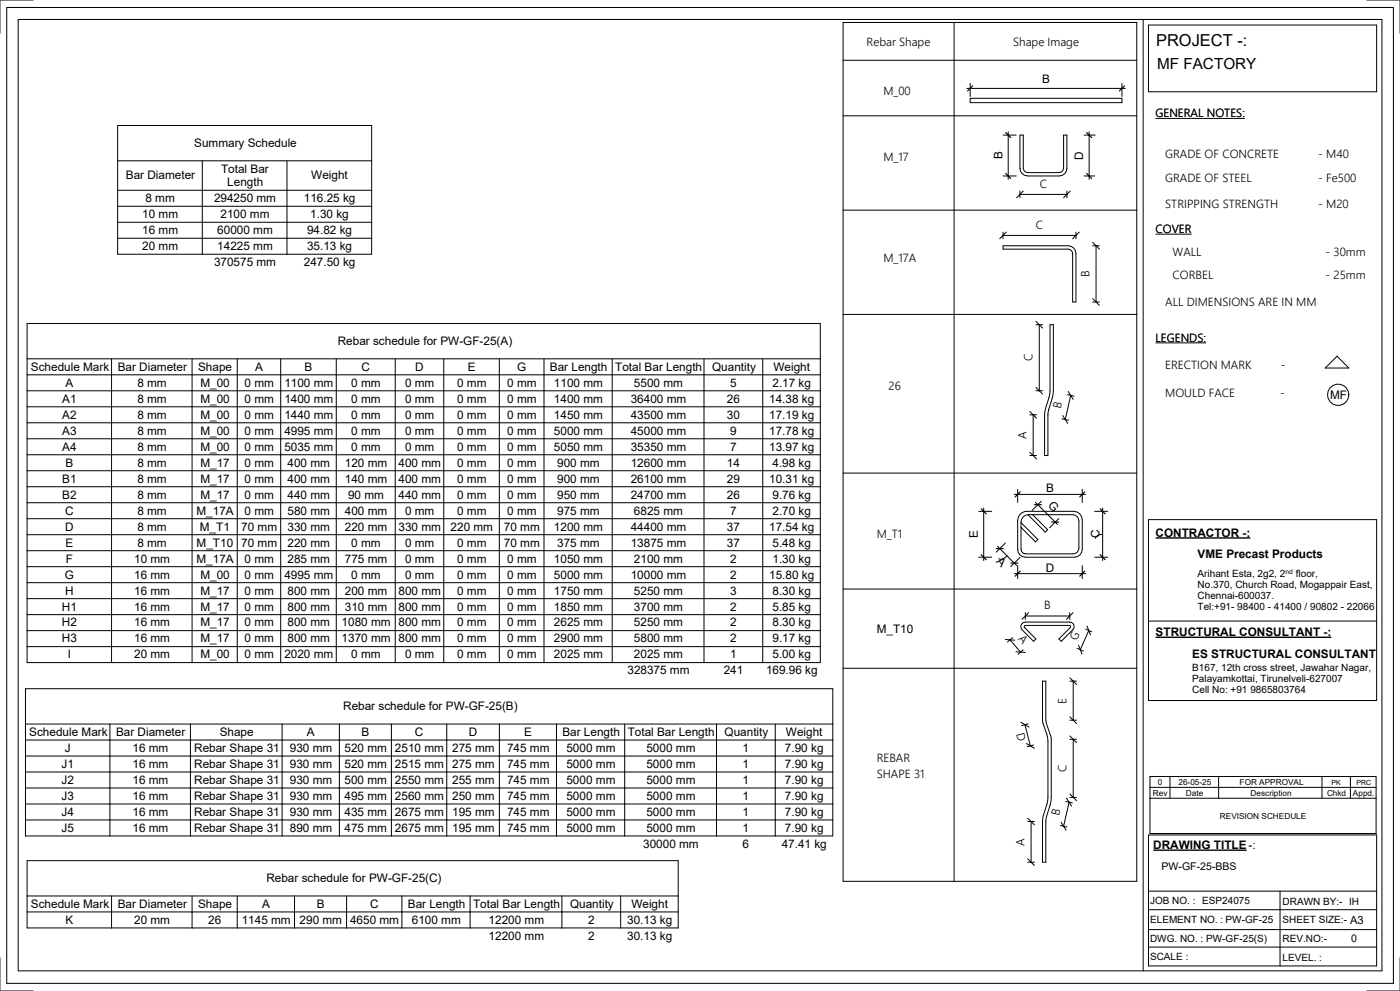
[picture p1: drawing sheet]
<svg xmlns="http://www.w3.org/2000/svg" width="420mm" height="297mm" viewBox="0 0 420 297" stroke-linecap="round" stroke-linejoin="round" font-family="sans-serif">
<defs><g id="words">
<text font-size="4.9" x="346.9" y="13.9">PROJECT -:</text>
<text font-size="4.6" x="347.2" y="20.7">MF FACTORY</text>
<g font-size="3.5">
<text x="260" y="13.7">Rebar Shape</text>
<text x="304" y="13.7">Shape Image</text>
<text x="265.1" y="28.4">M_00</text>
<text x="312.7" y="24.8">B</text>
<text x="346.7" y="35.2">GENERAL NOTES:</text>
<text x="58.3" y="44.1">Summary Schedule</text>
<text x="300.8" y="47.8" transform="rotate(-90 300.8 47.8)">B</text>
<text x="325" y="47.9" transform="rotate(-90 325 47.9)">D</text>
<text x="349.6" y="47.3">GRADE OF CONCRETE</text>
<text x="395.5" y="47.3">- M40</text>
<text x="37.8" y="53.8">Bar Diameter</text>
<text x="66.4" y="51.8">Total Bar</text>
<text x="93.4" y="53.8">Weight</text>
<text x="265.1" y="48.2">M_17</text>
<text x="68.2" y="55.7">Length</text>
<text x="312" y="56.3">C</text>
<text x="349.6" y="54.6">GRADE OF STEEL</text>
<text x="395.5" y="54.6">- Fe500</text>
<text x="42.7" y="65.4">10 mm</text>
<text x="43.7" y="60.6">8 mm</text>
<text x="64.2" y="60.6">294250 mm</text>
<text x="66.2" y="65.4">2100 mm</text>
<text x="91.2" y="60.6">116.25 kg</text>
<text x="93.1" y="65.4">1.30 kg</text>
<text x="349.6" y="62.3">STRIPPING STRENGTH</text>
<text x="395.5" y="62.3">- M20</text>
<text x="42.7" y="70.2">16 mm</text>
<text x="65.2" y="70.2">60000 mm</text>
<text x="92.1" y="70.2">94.82 kg</text>
<text x="310.8" y="68.6">C</text>
<text x="346.7" y="69.9">COVER</text>
<text x="42.7" y="75">20 mm</text>
<text x="65.2" y="75">14225 mm</text>
<text x="92.1" y="75">35.13 kg</text>
<text x="351.8" y="76.8">WALL</text>
<text x="397.8" y="76.8">- 30mm</text>
<text x="64.2" y="79.8">370575 mm</text>
<text x="91.2" y="79.8">247.50 kg</text>
<text x="265.1" y="78.5">M_17A</text>
<text x="326.9" y="83.1" transform="rotate(-90 326.9 83.1)">B</text>
<text x="351.8" y="83.5">CORBEL</text>
<text x="397.8" y="83.5">- 25mm</text>
<text x="349.6" y="91.6">ALL DIMENSIONS ARE IN MM</text>
<text x="101.3" y="103.4">Rebar schedule for PW-GF-25(A)</text>
<text x="346.7" y="102.5">LEGENDS:</text>
<text x="9.3" y="111.1">Schedule Mark</text>
<text x="35.3" y="111.1">Bar Diameter</text>
<text x="59.4" y="111.1">Shape</text>
<text x="76.5" y="111.1">A</text>
<text x="91.4" y="111.1">B</text>
<text x="108.5" y="111.1">C</text>
<text x="124.6" y="111.1">D</text>
<text x="140.3" y="111.1">E</text>
<text x="155.2" y="111.1">G</text>
<text x="165" y="111.1">Bar Length</text>
<text x="184.6" y="111.1">Total Bar Length</text>
<text x="213.7" y="111.1">Quantity</text>
<text x="232.1" y="111.1">Weight</text>
<text x="309.8" y="108.4" transform="rotate(-90 309.8 108.4)">C</text>
<text x="349.6" y="110.8">ERECTION MARK</text>
<text x="384.3" y="110.8">-</text>
<text x="19.6" y="115.9">A</text>
<text x="41.2" y="115.9">8 mm</text>
<text x="60.1" y="115.9">M_00</text>
<text x="73.4" y="115.9">0 mm</text>
<text x="85.3" y="115.9">1100 mm</text>
<text x="105.4" y="115.9">0 mm</text>
<text x="121.5" y="115.9">0 mm</text>
<text x="137.1" y="115.9">0 mm</text>
<text x="152.2" y="115.9">0 mm</text>
<text x="166.2" y="115.9">1100 mm</text>
<text x="190.2" y="115.9">5500 mm</text>
<text x="219.1" y="115.9">5</text>
<text x="231.8" y="115.9">2.17 kg</text>
<text x="266.6" y="116.8">26</text>
<text x="349.6" y="119.1">MOULD FACE</text>
<text x="384.2" y="119.1">-</text>
<text x="399.1" y="119.7">MF</text>
<text x="18.7" y="120.7">A1</text>
<text x="18.7" y="125.5">A2</text>
<text x="41.2" y="120.7">8 mm</text>
<text x="41.2" y="125.5">8 mm</text>
<text x="60.1" y="120.7">M_00</text>
<text x="60.1" y="125.5">M_00</text>
<text x="73.4" y="120.7">0 mm</text>
<text x="73.4" y="125.5">0 mm</text>
<text x="85.3" y="120.7">1400 mm</text>
<text x="85.3" y="125.5">1440 mm</text>
<text x="105.4" y="120.7">0 mm</text>
<text x="105.4" y="125.5">0 mm</text>
<text x="121.5" y="120.7">0 mm</text>
<text x="121.5" y="125.5">0 mm</text>
<text x="137.1" y="120.7">0 mm</text>
<text x="137.1" y="125.5">0 mm</text>
<text x="152.2" y="120.7">0 mm</text>
<text x="152.2" y="125.5">0 mm</text>
<text x="166.2" y="120.7">1400 mm</text>
<text x="166.2" y="125.5">1450 mm</text>
<text x="189.3" y="120.7">36400 mm</text>
<text x="189.3" y="125.5">43500 mm</text>
<text x="218.1" y="120.7">26</text>
<text x="218.1" y="125.5">30</text>
<text x="230.8" y="120.7">14.38 kg</text>
<text x="230.8" y="125.5">17.19 kg</text>
<text x="318.3" y="122.7" transform="rotate(-77 318.3 122.7)">B</text>
<text x="18.7" y="130.3">A3</text>
<text x="41.2" y="130.3">8 mm</text>
<text x="60.1" y="130.3">M_00</text>
<text x="73.4" y="130.3">0 mm</text>
<text x="85.3" y="130.3">4995 mm</text>
<text x="105.4" y="130.3">0 mm</text>
<text x="121.5" y="130.3">0 mm</text>
<text x="137.1" y="130.3">0 mm</text>
<text x="152.2" y="130.3">0 mm</text>
<text x="166.2" y="130.3">5000 mm</text>
<text x="189.3" y="130.3">45000 mm</text>
<text x="219.1" y="130.3">9</text>
<text x="230.8" y="130.3">17.78 kg</text>
<text x="308" y="131.6" transform="rotate(-90 308 131.6)">A</text>
<text x="18.7" y="135.1">A4</text>
<text x="41.2" y="135.1">8 mm</text>
<text x="60.1" y="135.1">M_00</text>
<text x="73.4" y="135.1">0 mm</text>
<text x="85.3" y="135.1">5035 mm</text>
<text x="105.4" y="135.1">0 mm</text>
<text x="121.5" y="135.1">0 mm</text>
<text x="137.1" y="135.1">0 mm</text>
<text x="152.2" y="135.1">0 mm</text>
<text x="166.2" y="135.1">5050 mm</text>
<text x="189.3" y="135.1">35350 mm</text>
<text x="219.1" y="135.1">7</text>
<text x="230.8" y="135.1">13.97 kg</text>
<text x="19.6" y="139.9">B</text>
<text x="41.2" y="139.9">8 mm</text>
<text x="60.1" y="139.9">M_17</text>
<text x="73.4" y="139.9">0 mm</text>
<text x="86.3" y="139.9">400 mm</text>
<text x="103.5" y="139.9">120 mm</text>
<text x="119.6" y="139.9">400 mm</text>
<text x="137.1" y="139.9">0 mm</text>
<text x="152.2" y="139.9">0 mm</text>
<text x="167.2" y="139.9">900 mm</text>
<text x="189.3" y="139.9">12600 mm</text>
<text x="218.1" y="139.9">14</text>
<text x="231.8" y="139.9">4.98 kg</text>
<text x="18.7" y="144.7">B1</text>
<text x="18.7" y="149.5">B2</text>
<text x="41.2" y="144.7">8 mm</text>
<text x="41.2" y="149.5">8 mm</text>
<text x="60.1" y="144.7">M_17</text>
<text x="60.1" y="149.5">M_17</text>
<text x="73.4" y="144.7">0 mm</text>
<text x="73.4" y="149.5">0 mm</text>
<text x="86.3" y="144.7">400 mm</text>
<text x="86.3" y="149.5">440 mm</text>
<text x="103.5" y="144.7">140 mm</text>
<text x="104.4" y="149.5">90 mm</text>
<text x="119.6" y="144.7">400 mm</text>
<text x="119.6" y="149.5">440 mm</text>
<text x="137.1" y="144.7">0 mm</text>
<text x="137.1" y="149.5">0 mm</text>
<text x="152.2" y="144.7">0 mm</text>
<text x="152.2" y="149.5">0 mm</text>
<text x="167.2" y="144.7">900 mm</text>
<text x="167.2" y="149.5">950 mm</text>
<text x="189.3" y="144.7">26100 mm</text>
<text x="189.3" y="149.5">24700 mm</text>
<text x="218.1" y="144.7">29</text>
<text x="218.1" y="149.5">26</text>
<text x="230.8" y="144.7">10.31 kg</text>
<text x="231.8" y="149.5">9.76 kg</text>
<text x="313.9" y="147.6">B</text>
<text x="19.6" y="154.3">C</text>
<text x="41.2" y="154.3">8 mm</text>
<text x="59" y="154.3">M_17A</text>
<text x="73.4" y="154.3">0 mm</text>
<text x="86.3" y="154.3">580 mm</text>
<text x="103.5" y="154.3">400 mm</text>
<text x="121.5" y="154.3">0 mm</text>
<text x="137.1" y="154.3">0 mm</text>
<text x="152.2" y="154.3">0 mm</text>
<text x="167.2" y="154.3">975 mm</text>
<text x="190.2" y="154.3">6825 mm</text>
<text x="219.1" y="154.3">7</text>
<text x="231.8" y="154.3">2.70 kg</text>
<text x="314.3" y="151.7" transform="rotate(45 314.3 151.7)">G</text>
<text x="19.6" y="159.1">D</text>
<text x="41.2" y="159.1">8 mm</text>
<text x="60" y="159.1">M_T1</text>
<text x="72.4" y="159.1">70 mm</text>
<text x="86.3" y="159.1">330 mm</text>
<text x="103.5" y="159.1">220 mm</text>
<text x="119.6" y="159.1">330 mm</text>
<text x="135.2" y="159.1">220 mm</text>
<text x="151.2" y="159.1">70 mm</text>
<text x="166.2" y="159.1">1200 mm</text>
<text x="189.3" y="159.1">44400 mm</text>
<text x="218.1" y="159.1">37</text>
<text x="230.8" y="159.1">17.54 kg</text>
<text x="263.1" y="161.4">M_T1</text>
<text x="293.4" y="161.3" transform="rotate(-90 293.4 161.3)">E</text>
<text x="329.9" y="161.4" transform="rotate(-90 329.9 161.4)">C</text>
<text x="346.8" y="160.9">CONTRACTOR -:</text>
<text x="19.6" y="163.9">E</text>
<text x="41.2" y="163.9">8 mm</text>
<text x="59" y="163.9">M_T10</text>
<text x="72.4" y="163.9">70 mm</text>
<text x="86.3" y="163.9">220 mm</text>
<text x="105.4" y="163.9">0 mm</text>
<text x="121.5" y="163.9">0 mm</text>
<text x="137.1" y="163.9">0 mm</text>
<text x="151.2" y="163.9">70 mm</text>
<text x="167.2" y="163.9">375 mm</text>
<text x="189.3" y="163.9">13875 mm</text>
<text x="218.1" y="163.9">37</text>
<text x="231.8" y="163.9">5.48 kg</text>
<text x="359.3" y="167.3">VME Precast Products</text>
<text x="19.5" y="173.4">G</text>
<text x="19.7" y="168.6">F</text>
<text x="40.2" y="168.6">10 mm</text>
<text x="40.2" y="173.4">16 mm</text>
<text x="59" y="168.6">M_17A</text>
<text x="60.1" y="173.4">M_00</text>
<text x="73.4" y="168.6">0 mm</text>
<text x="73.4" y="173.4">0 mm</text>
<text x="85.3" y="173.4">4995 mm</text>
<text x="86.3" y="168.6">285 mm</text>
<text x="103.5" y="168.6">775 mm</text>
<text x="105.4" y="173.4">0 mm</text>
<text x="121.5" y="168.6">0 mm</text>
<text x="121.5" y="173.4">0 mm</text>
<text x="137.1" y="168.6">0 mm</text>
<text x="137.1" y="173.4">0 mm</text>
<text x="152.2" y="168.6">0 mm</text>
<text x="152.2" y="173.4">0 mm</text>
<text x="166.2" y="168.6">1050 mm</text>
<text x="166.2" y="173.4">5000 mm</text>
<text x="189.3" y="173.4">10000 mm</text>
<text x="190.2" y="168.6">2100 mm</text>
<text x="219.1" y="168.6">2</text>
<text x="219.1" y="173.4">2</text>
<text x="230.8" y="173.4">15.80 kg</text>
<text x="231.8" y="168.6">1.30 kg</text>
<text x="298.8" y="168.4" transform="rotate(45 298.8 168.4)">A</text>
<text x="313.8" y="171.5">D</text>
<text x="19.6" y="178.2">H</text>
<text x="40.2" y="178.2">16 mm</text>
<text x="60.1" y="178.2">M_17</text>
<text x="73.4" y="178.2">0 mm</text>
<text x="86.3" y="178.2">800 mm</text>
<text x="103.5" y="178.2">200 mm</text>
<text x="119.6" y="178.2">800 mm</text>
<text x="137.1" y="178.2">0 mm</text>
<text x="152.2" y="178.2">0 mm</text>
<text x="166.2" y="178.2">1750 mm</text>
<text x="190.2" y="178.2">5250 mm</text>
<text x="219.1" y="178.2">3</text>
<text x="231.8" y="178.2">8.30 kg</text>
<text x="18.6" y="183">H1</text>
<text x="40.2" y="183">16 mm</text>
<text x="60.1" y="183">M_17</text>
<text x="73.4" y="183">0 mm</text>
<text x="86.3" y="183">800 mm</text>
<text x="103.5" y="183">310 mm</text>
<text x="119.6" y="183">800 mm</text>
<text x="137.1" y="183">0 mm</text>
<text x="152.2" y="183">0 mm</text>
<text x="166.2" y="183">1850 mm</text>
<text x="190.2" y="183">3700 mm</text>
<text x="219.1" y="183">2</text>
<text x="231.8" y="183">5.85 kg</text>
<text x="313.3" y="182.7">B</text>
<text x="18.6" y="187.8">H2</text>
<text x="40.2" y="187.8">16 mm</text>
<text x="60.1" y="187.8">M_17</text>
<text x="73.4" y="187.8">0 mm</text>
<text x="86.3" y="187.8">800 mm</text>
<text x="102.5" y="187.8">1080 mm</text>
<text x="119.6" y="187.8">800 mm</text>
<text x="137.1" y="187.8">0 mm</text>
<text x="152.2" y="187.8">0 mm</text>
<text x="166.2" y="187.8">2625 mm</text>
<text x="190.2" y="187.8">5250 mm</text>
<text x="219.1" y="187.8">2</text>
<text x="231.8" y="187.8">8.30 kg</text>
<text x="263.1" y="189.9">M_T10</text>
<text x="305.4" y="191.5" transform="rotate(49 305.4 191.5)">A</text>
<text x="346.8" y="190.7">STRUCTURAL CONSULTANT -:</text>
<text x="18.6" y="192.6">H3</text>
<text x="20.3" y="197.4">I</text>
<text x="40.2" y="192.6">16 mm</text>
<text x="40.2" y="197.4">20 mm</text>
<text x="60.1" y="192.6">M_17</text>
<text x="60.1" y="197.4">M_00</text>
<text x="73.4" y="192.6">0 mm</text>
<text x="73.4" y="197.4">0 mm</text>
<text x="85.3" y="197.4">2020 mm</text>
<text x="86.3" y="192.6">800 mm</text>
<text x="102.5" y="192.6">1370 mm</text>
<text x="105.4" y="197.4">0 mm</text>
<text x="119.6" y="192.6">800 mm</text>
<text x="121.5" y="197.4">0 mm</text>
<text x="137.1" y="192.6">0 mm</text>
<text x="137.1" y="197.4">0 mm</text>
<text x="152.2" y="192.6">0 mm</text>
<text x="152.2" y="197.4">0 mm</text>
<text x="166.2" y="192.6">2900 mm</text>
<text x="166.2" y="197.4">2025 mm</text>
<text x="190.2" y="192.6">5800 mm</text>
<text x="190.2" y="197.4">2025 mm</text>
<text x="219.1" y="192.6">2</text>
<text x="219.1" y="197.4">1</text>
<text x="231.8" y="192.6">9.17 kg</text>
<text x="231.8" y="197.4">5.00 kg</text>
<text x="323.1" y="192.2" transform="rotate(-66 323.1 192.2)">G</text>
<text x="357.7" y="197.1">ES STRUCTURAL CONSULTANT</text>
<text x="188.3" y="202.2">328375 mm</text>
<text x="217.1" y="202.2">241</text>
<text x="229.8" y="202.2">169.96 kg</text>
<text x="103" y="212.9">Rebar schedule for PW-GF-25(B)</text>
<text x="320" y="211" transform="rotate(-90 320 211)">E</text>
<text x="8.8" y="220.6">Schedule Mark</text>
<text x="34.8" y="220.6">Bar Diameter</text>
<text x="65.9" y="220.6">Shape</text>
<text x="92.1" y="220.6">A</text>
<text x="108.5" y="220.6">B</text>
<text x="124.5" y="220.6">C</text>
<text x="140.7" y="220.6">D</text>
<text x="157.2" y="220.6">E</text>
<text x="168.8" y="220.6">Bar Length</text>
<text x="188.3" y="220.6">Total Bar Length</text>
<text x="217.4" y="220.6">Quantity</text>
<text x="235.8" y="220.6">Weight</text>
<text x="304.9" y="220" transform="rotate(76 304.9 220)">D</text>
<text x="19.4" y="225.4">J</text>
<text x="39.8" y="225.4">16 mm</text>
<text x="58.3" y="225.4">Rebar Shape 31</text>
<text x="87" y="225.4">930 mm</text>
<text x="103.4" y="225.4">520 mm</text>
<text x="118.5" y="225.4">2510 mm</text>
<text x="135.7" y="225.4">275 mm</text>
<text x="152.1" y="225.4">745 mm</text>
<text x="170" y="225.4">5000 mm</text>
<text x="194" y="225.4">5000 mm</text>
<text x="222.8" y="225.4">1</text>
<text x="235.5" y="225.4">7.90 kg</text>
<text x="18.5" y="230.2">J1</text>
<text x="39.8" y="230.2">16 mm</text>
<text x="58.3" y="230.2">Rebar Shape 31</text>
<text x="87" y="230.2">930 mm</text>
<text x="103.4" y="230.2">520 mm</text>
<text x="118.5" y="230.2">2515 mm</text>
<text x="135.7" y="230.2">275 mm</text>
<text x="152.1" y="230.2">745 mm</text>
<text x="170" y="230.2">5000 mm</text>
<text x="194" y="230.2">5000 mm</text>
<text x="222.8" y="230.2">1</text>
<text x="235.5" y="230.2">7.90 kg</text>
<text x="263.1" y="228.5">REBAR</text>
<text x="263.1" y="233.2">SHAPE 31</text>
<text x="320" y="231.5" transform="rotate(-90 320 231.5)">C</text>
<text x="18.5" y="235">J2</text>
<text x="18.5" y="239.8">J3</text>
<text x="39.8" y="235">16 mm</text>
<text x="39.8" y="239.8">16 mm</text>
<text x="58.3" y="235">Rebar Shape 31</text>
<text x="58.3" y="239.8">Rebar Shape 31</text>
<text x="87" y="235">930 mm</text>
<text x="87" y="239.8">930 mm</text>
<text x="103.4" y="235">500 mm</text>
<text x="103.4" y="239.8">495 mm</text>
<text x="118.5" y="235">2550 mm</text>
<text x="118.5" y="239.8">2560 mm</text>
<text x="135.7" y="235">255 mm</text>
<text x="135.7" y="239.8">250 mm</text>
<text x="152.1" y="235">745 mm</text>
<text x="152.1" y="239.8">745 mm</text>
<text x="170" y="235">5000 mm</text>
<text x="170" y="239.8">5000 mm</text>
<text x="194" y="235">5000 mm</text>
<text x="194" y="239.8">5000 mm</text>
<text x="222.8" y="235">1</text>
<text x="222.8" y="239.8">1</text>
<text x="235.5" y="235">7.90 kg</text>
<text x="235.5" y="239.8">7.90 kg</text>
<text x="18.5" y="244.6">J4</text>
<text x="39.8" y="244.6">16 mm</text>
<text x="58.3" y="244.6">Rebar Shape 31</text>
<text x="87" y="244.6">930 mm</text>
<text x="103.4" y="244.6">435 mm</text>
<text x="118.5" y="244.6">2675 mm</text>
<text x="135.7" y="244.6">195 mm</text>
<text x="152.1" y="244.6">745 mm</text>
<text x="170" y="244.6">5000 mm</text>
<text x="194" y="244.6">5000 mm</text>
<text x="222.8" y="244.6">1</text>
<text x="235.5" y="244.6">7.90 kg</text>
<text x="317.8" y="244.6" transform="rotate(-77 317.8 244.6)">B</text>
<text x="18.5" y="249.4">J5</text>
<text x="39.8" y="249.4">16 mm</text>
<text x="58.3" y="249.4">Rebar Shape 31</text>
<text x="87" y="249.4">890 mm</text>
<text x="103.4" y="249.4">475 mm</text>
<text x="118.5" y="249.4">2675 mm</text>
<text x="135.7" y="249.4">195 mm</text>
<text x="152.1" y="249.4">745 mm</text>
<text x="170" y="249.4">5000 mm</text>
<text x="194" y="249.4">5000 mm</text>
<text x="222.8" y="249.4">1</text>
<text x="235.5" y="249.4">7.90 kg</text>
<text x="193" y="254.2">30000 mm</text>
<text x="222.8" y="254.2">6</text>
<text x="234.6" y="254.2">47.41 kg</text>
<text x="307.4" y="253.5" transform="rotate(-90 307.4 253.5)">A</text>
<text x="346" y="254.5">DRAWING TITLE</text>
<text x="374.6" y="254.5">-:</text>
<text x="79.9" y="264.5">Rebar schedule for PW-GF-25(C)</text>
<text x="9.3" y="272.2">Schedule Mark</text>
<text x="35.3" y="272.2">Bar Diameter</text>
<text x="59.4" y="272.2">Shape</text>
<text x="78.6" y="272.2">A</text>
<text x="95" y="272.2">B</text>
<text x="111" y="272.2">C</text>
<text x="122.4" y="272.2">Bar Length</text>
<text x="142" y="272.2">Total Bar Length</text>
<text x="171" y="272.2">Quantity</text>
<text x="189.5" y="272.2">Weight</text>
<text x="19.6" y="276.9">K</text>
<text x="40.2" y="276.9">20 mm</text>
<text x="62.5" y="276.9">26</text>
<text x="72.5" y="276.9">1145 mm</text>
<text x="89.9" y="276.9">290 mm</text>
<text x="105" y="276.9">4650 mm</text>
<text x="123.6" y="276.9">6100 mm</text>
<text x="146.6" y="276.9">12200 mm</text>
<text x="146.6" y="281.7">12200 mm</text>
<text x="176.4" y="276.9">2</text>
<text x="176.4" y="281.7">2</text>
<text x="188.2" y="276.9">30.13 kg</text>
<text x="188.2" y="281.7">30.13 kg</text>
</g>
<text font-size="3.4" x="405.1" y="276.9">A3</text>
<g font-size="3.2">
<text x="348.5" y="260.9">PW-GF-25-BBS</text>
<text x="405.5" y="282.4">0</text>
</g>
<g font-size="3">
<text x="359.3" y="172.9">Arihant Esta, 2g2, 2</text>
<text x="388.8" y="172.9">floor,</text>
<text x="359.3" y="176.2">No.370, Church Road, Mogappair East,</text>
<text x="359.3" y="179.5">Chennai-600037.</text>
<text x="359.3" y="182.8">Tel:+91- 98400 - 41400 / 90802 - 22066</text>
<text x="357.7" y="201.1">B167, 12th cross street, Jawahar Nagar,</text>
<text x="357.7" y="204.4">Palayamkottai, Tirunelveli-627007</text>
<text x="357.7" y="207.8">Cell No: +91 9865803764</text>
<text x="345.1" y="270.9">JOB NO. :</text>
<text x="360.7" y="271.1">ESP24075</text>
<text x="384.8" y="271.4">DRAWN BY:-</text>
<text x="404.8" y="271.4">IH</text>
<text x="345.1" y="276.8">ELEMENT NO. :</text>
<text x="367.7" y="276.8">PW-GF-25</text>
<text x="384.8" y="276.8">SHEET SIZE:-</text>
<text x="345.1" y="282.4">DWG. NO. :</text>
<text x="345.1" y="287.7">SCALE :</text>
<text x="361.9" y="282.4">PW-GF-25(S)</text>
<text x="384.8" y="282.4">REV.NO:-</text>
<text x="384.8" y="288">LEVEL. :</text>
</g>
<g font-size="2.5">
<text x="345.9" y="238.6">Rev</text>
<text x="347.4" y="235.3">0</text>
<text x="353.6" y="235.3">26-05-25</text>
<text x="355.9" y="238.6">Date</text>
<text x="372" y="235.3">FOR APPROVAL</text>
<text x="375.3" y="238.6">Description</text>
<text x="398.2" y="238.6">Chkd</text>
<text x="406" y="238.6">Appd.</text>
<text x="366" y="245.4">REVISION SCHEDULE</text>
</g>
<g font-size="2.1">
<text x="399.5" y="235.2">PK</text>
<text x="407" y="235.2">PRC</text>
</g>
<text font-size="2" x="385.7" y="172">nd</text>
</g></defs>
<g fill="none" stroke="#000" stroke-width=".3">
<path d="M2 2.2h416.1v292.6h-416.1zM5.5 5.8h409.2v285.3h-409.2zM10 0h-10v10M253 6.7h88.1v257.5h-88.1zM253 18.1h88.1M286.3 6.7v257.5M343 5.8v285.3M344.6 7.5h68.5v20h-68.5zM410.1 0h10v10M253 34.7h88.1M291.1 29.5h45.5v1.3h-45.5zM306 40.5h1v9.9l.2 .7 .5 .5 .7 .2h9.4l.6-.2 .5-.5 .2-.7v-9.9h1v9.9a2.31 2.31 0 0 1-2.3 2.4h-9.4a2.31 2.31 0 0 1-2.4-2.4z"/>
<path d="M253 63h88.1M301 73.7h19.5a2.31 2.31 0 0 1 2.3 2.3v14.5h-1v-14.5l-.1-.6-.5-.5-.7-.2h-19.5zM253 94.3h88.1M315.1 97.3h1v19.8a24 24 0 0 1-1.6 6.4l-.1 13.1h-1l.1-13.2 1.3-4.2 .3-2.1zM401.2 106.8l3.5 3.5h-7.1zM253 141.8h88.1M305.9 154.4l1.4-1 .8-.1h14.1a2.55 2.55 0 0 1 2.5 2.5v8.9a2.37 2.37 0 0 1-2.3 2.3h-14.7a2.36 2.36 0 0 1-2.3-2.3v-8.7zM306.4 156.7l5 5-.7 .7-4.3-4.3M307 154.9l.7-.4 .9-.2h13.2a1.93 1.93 0 0 1 1.9 1.9v8.1a1.75 1.75 0 0 1-1.7 1.7h-14.3l-.7-.1-.5-.5-.1-.7v-8.2l.1-.8zM309.8 154.3l4.5 4.5-.7 .7-5.2-5.2M344.6 155.8h68.5v54.2h-68.5zM253 176.6h88.1"/>
<path d="M306.6 187.1l1.1-.6h13.3a1.33 1.33 0 0 1 1.2 .8 1.33 1.33 0 0 1-.3 1.5l-3.5 3.5-.7-.8 3.4-3.4v-.5h-13.7v.5l3.4 3.4-.7 .8-3.4-3.5-.3-.5zM344.6 186.2h68.5M253 200.3h88.1M312.8 204.2h1v12.2l1.6 5.2v17.5a24 24 0 0 1-1.5 6.4l-.1 13h-1l.1-13.2 1.2-4.2 .3-2v-16.9a19.5 19.5 0 0 0-1.6-5.8zM344.6 250.3h68.5v39.3h-68.5zM344.6 272.7h68.5M344.6 267.2h68.5M344.6 278.7h68.5M384.1 267.2v22.4M0 287.1v10h10M344.6 283.9h68.5M420.1 287.1v10h-10"/>
<circle cx="401.5" cy="118.4" r="3.2"/>
</g>
<g fill="#fff">
<path d="M346.9 9.5h27.5v5.4h-27.5z"/>
<path d="M405.1 273.8h4.1v3.9h-4.1z"/>
<path d="M346.8 187.4h51.8v4.1h-51.8z"/>
<path d="M357.7 193.9h54.2v4.1h-54.2z"/>
<path d="M346 251.2h27.6v4.2h-27.6z"/>
<path d="M373.6 251.2h1v4.2h-1z"/>
<path d="M374.6 251.2h2.2v4.2h-2.2z"/>
<path d="M346.8 157.6h27.9v4.1h-27.9z"/>
<path d="M359.3 164.1h37.3v4.1h-37.3z"/>
<path d="M405.5 279.4h1.7v3.7h-1.7z"/>
<path d="M367.7 274.1h14.3v3.3h-14.3z"/>
<path d="M347.2 16.6h29.6v5.1h-29.6z"/>
<path d="M348.5 258h22.8v3.6h-22.8z"/>
<path d="M361.9 279.8h18.3v3.3h-18.3z"/>
<path d="M404.8 268.8h2.9v3.3h-2.9z"/>
<path d="M360.7 268.5h14.3v3.3h-14.3z"/>
</g>
<path d="M346.8 161.3h28.4M346.8 191h52.7M346 254.9h28.1" fill="none" stroke="#000" stroke-width=".41"/>
<g fill="none" stroke="#000" stroke-width=".3">
<path d="M290.1 26.5h47.5M291.1 25v3.9M302.5 39.5v14.3M326.8 39.5v14.3M336.6 25v3.9M346.7 35.5h26.8M301 40.5h3.9M301 52.8h3.9M325.3 40.5h3.3M325.3 52.8h3.2M346.7 70.2h10.8M8.1 97h238v101.6h-238z"/>
<path d="M8.1 117.2h238M8.1 112.4h238M8.1 107.6h238M33.5 107.6v91M57.6 107.6v91M71.2 107.6v91M84.2 107.6v91M100.9 107.6v91M118.6 107.6v91M133.1 107.6v91M149.8 107.6v91M163.2 107.6v91"/>
<path d="M183.7 107.6v91M211.2 107.6v91M228.9 107.6v91M346.7 102.8h15.2M8.1 136.3h238M8.1 131.5h238M8.1 126.7h238M8.1 122h238M8.1 155.5h238M8.1 150.7h238M8.1 145.9h238M8.1 141.1h238"/>
<path d="M8.1 179.5h238M8.1 174.7h238M8.1 169.9h238M8.1 165.1h238M8.1 160.3h238M8.1 193.9h238M8.1 189.1h238M8.1 184.3h238M7.6 206.5h242.3v44.1h-242.3zM7.6 217.1h242.3M33 217.1v33.5M57.1 217.1v33.5"/>
<path d="M84.6 217.1v33.5M101.8 217.1v33.5M117.4 217.1v33.5M134 217.1v33.5M149.8 217.1v33.5M167 217.1v33.5M187.4 217.1v33.5M215 217.1v33.5M232.6 217.1v33.5M7.6 236.2h242.3M7.6 231.4h242.3M7.6 226.7h242.3"/>
<path d="M7.6 221.9h242.3M345 232.8h67.9v17.1h-67.9zM345 236h67.9M345 239.3h67.9M351.1 232.8v6.5M365.7 232.8v6.5M396.7 232.8v6.5M405.2 232.8v6.5M7.6 245.8h242.3M7.6 241h242.3M8.1 258h195.4v20.2h-195.4zM8.1 273.4h195.4"/>
<path d="M8.1 268.6h195.4M33.5 268.6v9.6M57.6 268.6v9.6M71.2 268.6v9.6M88.4 268.6v9.6M104 268.6v9.6M120.6 268.6v9.6M141.1 268.6v9.6M168.6 268.6v9.6M186.2 268.6v9.6"/>
</g>
<path d="M291.9 25.8l-1.5 1.5M301.8 39.7l1.5 1.5M326 39.7l1.5 1.5M337.4 25.8l-1.5 1.5M301.8 52l1.5 1.5M326 52l1.5 1.5" fill="none" stroke="#000" stroke-width=".35"/>
<path d="M321.9 45.4h3.9v2.5h-3.9z" fill="#fff"/>
<g fill="none" stroke="#000" stroke-width=".3">
<path d="M35.3 37.6h76.2v38.6h-76.2zM35.3 57h76.2M35.3 48.2h76.2M60.7 48.2v28M86.1 48.2v28M306 58.3h14.1M306 57.3v2M307 57.3l-2 2M320.1 57.3v2M321.1 57.3l-2 2M35.3 71.4h76.2M35.3 66.6h76.2"/>
<path d="M35.3 61.8h76.2M301 70.6h21.8M301 69.6v2M302 69.6l-2 2M322.8 69.6v2M323.8 69.6l-2 2M327.9 72.7l2 2M327.9 73.7h2M328.9 73.7v16.8M310.8 96.3l1 1M310.8 97.3h2M311.8 97.3v19.8"/>
<path d="M311.8 97.3l1 1M327.9 89.5l2 2M327.9 90.5h2M310.8 116.1l2 2M310.8 117.1h2M320.3 118.3l1.9 .5M320.5 117.3l1.5 2.4M321.3 118.5l-1.7 7.3M309 123.4l2 2M309 124.4h2M309 135.6l2 2M309 136.6h2"/>
<path d="M310 124.4v12.2M318.7 125.5l1.9 .5M318.9 124.6l1.5 2.4M293.7 153.3h3.9M295.2 152.3v15.7M304.4 148.2h21.3M305.4 146.7v3.9M310.7 150.6l6.6 6.6M312.5 150.3l-2.8 2.7M317.7 155.5l-2.8 2.7M324.7 146.7v3.9M328.5 153.3h3.9"/>
<path d="M330.9 152.3v15.7M293.7 167h3.9M299.3 163.8l5.7 5.7M301.7 162.8l-2.8 2.7M302.2 166.6a2.13 2.13 0 0 1-2.5 .9M304.4 172h21.3M305.4 169.6v3.9M306 167.1l-2.7 2.8M324.7 169.6v3.9M328.5 167h3.9M330.9 160.2a1.89 1.89 0 0 0-2.2 1.2M301.7 191.7l2.8 .2"/>
<path d="M303.1 191.8l3.1 3.7M303.8 191.2l-1.5 1.3M304.8 195.4l2.8 .2M307 194.8l-1.5 1.4M307.7 184.7h13.3M307.7 183.7v2M308.7 183.7l-2 2M321 183.7v2M322 183.7l-2 2M323.2 194.4l1.9 .8M323.6 193.5l1 2.6M325.8 188.6l1.8 .8"/>
<path d="M326.2 187.7l1 2.6M326.7 189l-2.6 5.8M306.3 216.5l2.4 1.5M307.5 217.3l1.7 6.3M308.5 217l-1.9 .5M321 203.2l2 2M321 204.2h2M321 214.9l2 2M321 215.9h2M322 204.2v11.7M307.9 222.9l2.5 1.4M310.1 223.4l-1.9 .5"/>
<path d="M320 239.3l1.5 2.4M321 238.1l2 2M321 239.1h2M321 220.6l2 2M321 221.6h2M322 221.6v17.5M308.4 245.3l2 2M308.4 246.3h2M308.4 257.5l2 2M308.4 258.5h2M309.4 246.3v12.2M318.2 247.5l1.9 .4"/>
<path d="M318.4 246.5l1.5 2.4M319.8 240.3l2 .4M320.8 240.5l-1.7 7.2"/>
</g>
<path d="M294.4 152.5l1.5 1.5M306.1 147.5l-1.5 1.5M310.4 151.3h2.1M315.6 156.5h2.1M325.5 147.5l-1.5 1.5M330.1 152.5l1.5 1.5M294.4 166.3l1.5 1.5M298.9 164.5h2.1M303.3 168.8h2.1M306.1 171.2l-1.5 1.5M325.5 171.2l-1.5 1.5M330.1 166.3l1.5 1.5" fill="none" stroke="#000" stroke-width=".35"/>
<use href="#words"/>
</svg>
